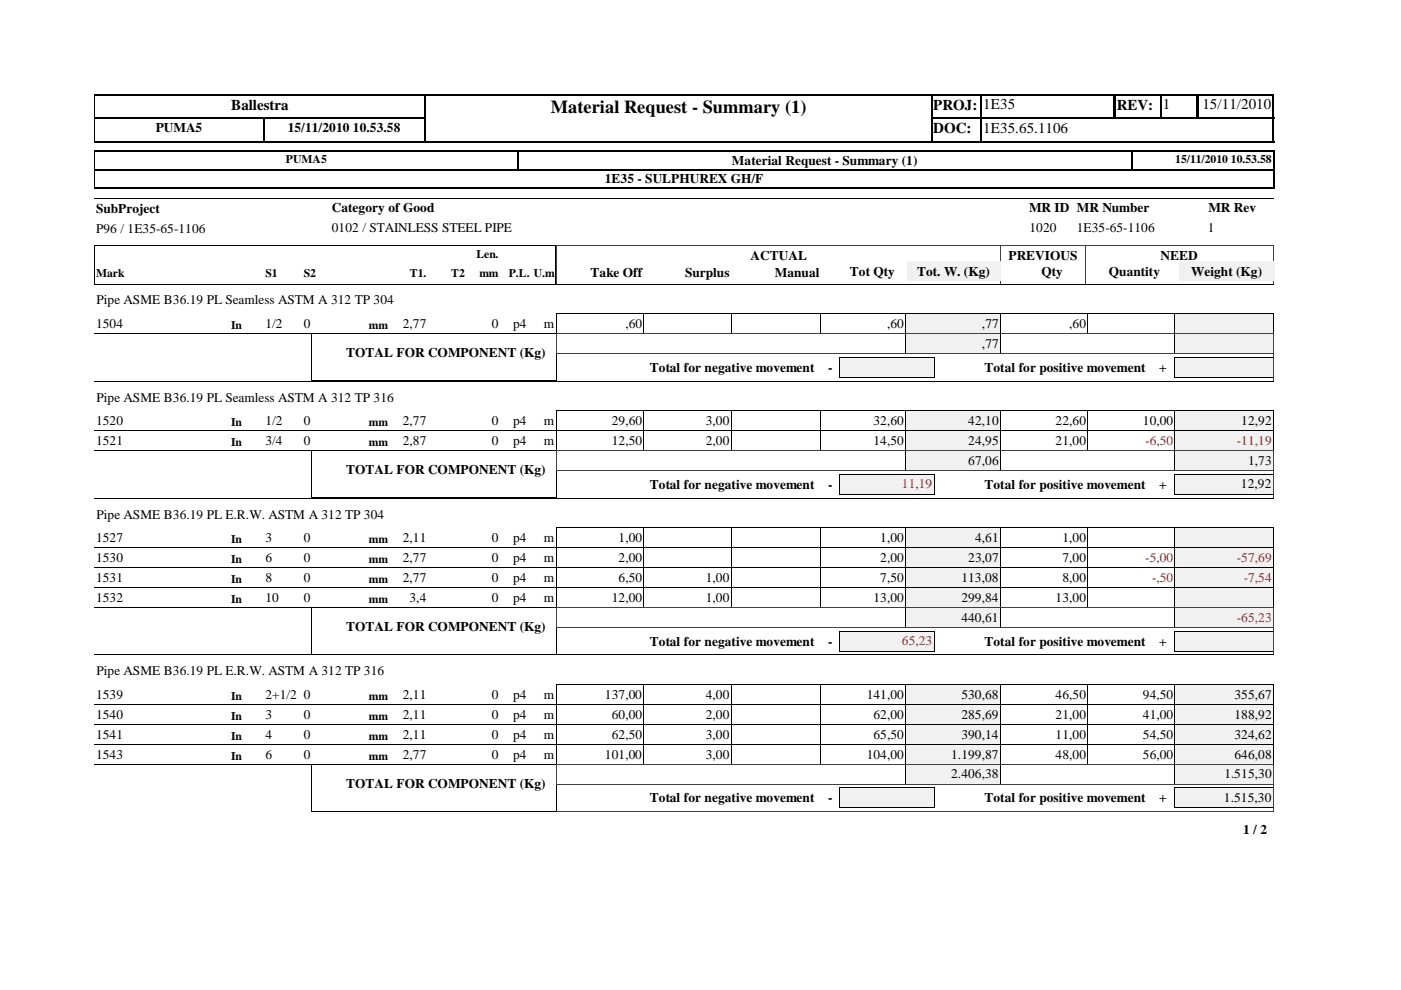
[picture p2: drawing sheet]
<svg xmlns="http://www.w3.org/2000/svg" width="297mm" height="210mm" viewBox="0 0 297 210" stroke-linecap="round" stroke-linejoin="round" font-family="sans-serif">
<defs><g id="words">
<text font-size="3.9" x="116.8" y="23.9">Material Request - Summary (1)</text>
<g font-size="3.2">
<text x="49" y="23.3">Ballestra</text>
<text x="197.9" y="23.3">PROJ:</text>
<text x="208.4" y="23.2">1E35</text>
<text x="236.8" y="23.3">REV:</text>
<text x="246.5" y="23.2">1</text>
<text x="254.9" y="23.2">15/11/2010</text>
<text x="197.9" y="28.3">DOC:</text>
<text x="208.4" y="28.2">1E35.65.1106</text>
</g>
<g font-size="2.8">
<text x="33" y="28">PUMA5</text>
<text x="61" y="28">15/11/2010 10.53.58</text>
<text x="155.2" y="34.9">Material Request - Summary (1)</text>
<text x="128.2" y="38.8">1E35 - SULPHUREX GH/F</text>
<text x="20.4" y="45.1">SubProject</text>
<text x="70.4" y="45">Category of Good</text>
<text x="218.2" y="45">MR ID MR Number</text>
<text x="256.2" y="45">MR Rev</text>
<text x="20.4" y="49.3">P96 / 1E35-65-1106</text>
<text x="70.4" y="49.2">0102 / STAINLESS STEEL PIPE</text>
<text x="218.3" y="49.2">1020</text>
<text x="228.3" y="49.2">1E35-65-1106</text>
<text x="256.1" y="49.2">1</text>
<text x="125.2" y="58.7">Take Off</text>
<text x="145.2" y="58.7">Surplus</text>
<text x="159.1" y="55">ACTUAL</text>
<text x="164.3" y="58.7">Manual</text>
<text x="180.2" y="58.5">Tot Qty</text>
<text x="194.4" y="58.5">Tot. W. (Kg)</text>
<text x="213.8" y="55">PREVIOUS</text>
<text x="220.8" y="58.5">Qty</text>
<text x="235.1" y="58.5">Quantity</text>
<text x="246.1" y="55">NEED</text>
<text x="252.6" y="58.5">Weight (Kg)</text>
<text x="20.4" y="64.6">Pipe ASME B36.19 PL Seamless ASTM A 312 TP 304</text>
<text x="20.4" y="69.5">1504</text>
<text x="56.3" y="69.5">1/2</text>
<text x="64.4" y="69.5">0</text>
<text x="85.4" y="69.5">2,77</text>
<text x="104.3" y="69.5">0</text>
<text x="108.8" y="69.5">p4</text>
<text x="115.3" y="69.5">m</text>
<text x="132.6" y="69.5">,60</text>
<text x="188.1" y="69.5">,60</text>
<text x="208.2" y="69.5">,77</text>
<text x="226.7" y="69.5">,60</text>
<text x="73.4" y="75.7">TOTAL FOR COMPONENT (Kg)</text>
<text x="208.2" y="73.7">,77</text>
<text x="137.7" y="78.8">Total for negative movement</text>
<text x="175.6" y="78.8">-</text>
<text x="208.7" y="78.8">Total for positive movement</text>
<text x="245.7" y="78.8">+</text>
<text x="20.4" y="85.1">Pipe ASME B36.19 PL Seamless ASTM A 312 TP 316</text>
<text x="20.4" y="90">1520</text>
<text x="20.4" y="94.3">1521</text>
<text x="56.3" y="90">1/2</text>
<text x="56.3" y="94.3">3/4</text>
<text x="64.4" y="90">0</text>
<text x="64.4" y="94.3">0</text>
<text x="85.4" y="90">2,77</text>
<text x="85.4" y="94.3">2,87</text>
<text x="104.3" y="90">0</text>
<text x="104.3" y="94.3">0</text>
<text x="108.8" y="90">p4</text>
<text x="108.8" y="94.3">p4</text>
<text x="115.3" y="90">m</text>
<text x="115.3" y="94.3">m</text>
<text x="129.7" y="90">29,60</text>
<text x="129.7" y="94.3">12,50</text>
<text x="149.6" y="90">3,00</text>
<text x="149.6" y="94.3">2,00</text>
<text x="185.2" y="90">32,60</text>
<text x="185.2" y="94.3">14,50</text>
<text x="205.3" y="90">42,10</text>
<text x="205.3" y="94.3">24,95</text>
<text x="223.8" y="90">22,60</text>
<text x="223.8" y="94.3">21,00</text>
<text x="242.3" y="90">10,00</text>
<text x="263.2" y="90">12,92</text>
<text x="73.4" y="100.5">TOTAL FOR COMPONENT (Kg)</text>
<text x="205.3" y="98.5">67,06</text>
<text x="264.6" y="98.5">1,73</text>
<text x="137.7" y="103.6">Total for negative movement</text>
<text x="175.6" y="103.6">-</text>
<text x="208.7" y="103.6">Total for positive movement</text>
<text x="245.7" y="103.6">+</text>
<text x="263.1" y="103.5">12,92</text>
<text x="20.4" y="109.9">Pipe ASME B36.19 PL E.R.W. ASTM A 312 TP 304</text>
<text x="20.4" y="114.9">1527</text>
<text x="20.4" y="119.1">1530</text>
<text x="56.3" y="114.9">3</text>
<text x="56.3" y="119.1">6</text>
<text x="64.4" y="114.9">0</text>
<text x="64.4" y="119.1">0</text>
<text x="85.4" y="114.9">2,11</text>
<text x="85.4" y="119.1">2,77</text>
<text x="104.3" y="114.9">0</text>
<text x="104.3" y="119.1">0</text>
<text x="108.8" y="114.9">p4</text>
<text x="108.8" y="119.1">p4</text>
<text x="115.3" y="114.9">m</text>
<text x="115.3" y="119.1">m</text>
<text x="131.1" y="114.9">1,00</text>
<text x="131.1" y="119.1">2,00</text>
<text x="186.6" y="114.9">1,00</text>
<text x="186.6" y="119.1">2,00</text>
<text x="205.3" y="119.1">23,07</text>
<text x="206.8" y="114.9">4,61</text>
<text x="225.3" y="114.9">1,00</text>
<text x="225.3" y="119.1">7,00</text>
<text x="20.4" y="123.3">1531</text>
<text x="56.3" y="123.3">8</text>
<text x="64.4" y="123.3">0</text>
<text x="85.4" y="123.3">2,77</text>
<text x="104.3" y="123.3">0</text>
<text x="108.8" y="123.3">p4</text>
<text x="115.3" y="123.3">m</text>
<text x="131.1" y="123.3">6,50</text>
<text x="149.6" y="123.3">1,00</text>
<text x="186.6" y="123.3">7,50</text>
<text x="203.8" y="123.3">113,08</text>
<text x="225.3" y="123.3">8,00</text>
<text x="20.4" y="127.6">1532</text>
<text x="56.3" y="127.6">10</text>
<text x="64.4" y="127.6">0</text>
<text x="86.8" y="127.6">3,4</text>
<text x="104.3" y="127.6">0</text>
<text x="108.8" y="127.6">p4</text>
<text x="115.3" y="127.6">m</text>
<text x="129.7" y="127.6">12,00</text>
<text x="149.6" y="127.6">1,00</text>
<text x="185.2" y="127.6">13,00</text>
<text x="203.8" y="127.6">299,84</text>
<text x="203.8" y="131.8">440,61</text>
<text x="223.8" y="127.6">13,00</text>
<text x="73.4" y="133.8">TOTAL FOR COMPONENT (Kg)</text>
<text x="137.7" y="136.9">Total for negative movement</text>
<text x="175.6" y="136.9">-</text>
<text x="208.7" y="136.9">Total for positive movement</text>
<text x="245.7" y="136.9">+</text>
<text x="20.4" y="143.2">Pipe ASME B36.19 PL E.R.W. ASTM A 312 TP 316</text>
<text x="20.4" y="148.1">1539</text>
<text x="56.3" y="148.1">2+1/2 0</text>
<text x="85.4" y="148.1">2,11</text>
<text x="104.3" y="148.1">0</text>
<text x="108.8" y="148.1">p4</text>
<text x="115.3" y="148.1">m</text>
<text x="128.2" y="148.1">137,00</text>
<text x="149.6" y="148.1">4,00</text>
<text x="183.8" y="148.1">141,00</text>
<text x="203.8" y="148.1">530,68</text>
<text x="223.8" y="148.1">46,50</text>
<text x="242.3" y="148.1">94,50</text>
<text x="261.7" y="148.1">355,67</text>
<text x="20.4" y="152.4">1540</text>
<text x="56.3" y="152.4">3</text>
<text x="64.4" y="152.4">0</text>
<text x="85.4" y="152.4">2,11</text>
<text x="104.3" y="152.4">0</text>
<text x="108.8" y="152.4">p4</text>
<text x="115.3" y="152.4">m</text>
<text x="129.7" y="152.4">60,00</text>
<text x="149.6" y="152.4">2,00</text>
<text x="185.2" y="152.4">62,00</text>
<text x="203.8" y="152.4">285,69</text>
<text x="223.8" y="152.4">21,00</text>
<text x="242.3" y="152.4">41,00</text>
<text x="261.7" y="152.4">188,92</text>
<text x="20.4" y="156.6">1541</text>
<text x="20.4" y="160.8">1543</text>
<text x="56.3" y="156.6">4</text>
<text x="56.3" y="160.8">6</text>
<text x="64.4" y="156.6">0</text>
<text x="64.4" y="160.8">0</text>
<text x="85.4" y="156.6">2,11</text>
<text x="85.4" y="160.8">2,77</text>
<text x="104.3" y="156.6">0</text>
<text x="104.3" y="160.8">0</text>
<text x="108.8" y="156.6">p4</text>
<text x="108.8" y="160.8">p4</text>
<text x="115.3" y="156.6">m</text>
<text x="115.3" y="160.8">m</text>
<text x="128.2" y="160.8">101,00</text>
<text x="129.7" y="156.6">62,50</text>
<text x="149.6" y="156.6">3,00</text>
<text x="149.6" y="160.8">3,00</text>
<text x="183.8" y="160.8">104,00</text>
<text x="185.2" y="156.6">65,50</text>
<text x="201.7" y="160.8">1.199,87</text>
<text x="203.8" y="156.6">390,14</text>
<text x="223.8" y="156.6">11,00</text>
<text x="223.8" y="160.8">48,00</text>
<text x="242.3" y="156.6">54,50</text>
<text x="242.3" y="160.8">56,00</text>
<text x="261.7" y="156.6">324,62</text>
<text x="261.7" y="160.8">646,08</text>
<text x="73.4" y="167.1">TOTAL FOR COMPONENT (Kg)</text>
<text x="201.7" y="165.1">2.406,38</text>
<text x="259.6" y="165.1">1.515,30</text>
<text x="137.7" y="170.1">Total for negative movement</text>
<text x="175.6" y="170.1">-</text>
<text x="208.7" y="170.1">Total for positive movement</text>
<text x="245.7" y="170.1">+</text>
<text x="259.5" y="170.1">1.515,30</text>
<text x="263.6" y="176.9">1 / 2</text>
</g>
<g font-size="2.8" fill="#f00">
<text x="242.8" y="94.3">-6,50</text>
<text x="262.3" y="94.3">-11,19</text>
<text x="191.2" y="103.5">11,19</text>
<text x="242.8" y="119.1">-5,00</text>
<text x="262.3" y="119.1">-57,69</text>
<text x="244.3" y="123.3">-,50</text>
<text x="263.7" y="123.3">-7,54</text>
<text x="262.3" y="131.8">-65,23</text>
<text x="191.2" y="136.8">65,23</text>
</g>
<g font-size="2.5">
<text x="60.6" y="34.6">PUMA5</text>
<text x="249.2" y="34.6">15/11/2010 10.53.58</text>
<text x="20.4" y="58.7">Mark</text>
<text x="56.3" y="58.7">S1</text>
<text x="64.4" y="58.7">S2</text>
<text x="86.9" y="58.7">T1.</text>
<text x="95.7" y="58.7">T2</text>
<text x="101" y="54.7">Len.</text>
<text x="101.6" y="58.7">mm</text>
<text x="107.9" y="58.7">P.L. U.m</text>
<text x="49" y="69.7">In</text>
<text x="78.2" y="69.7">mm</text>
<text x="49" y="90.3">In</text>
<text x="49" y="94.5">In</text>
<text x="78.2" y="90.3">mm</text>
<text x="78.2" y="94.5">mm</text>
<text x="49" y="115.1">In</text>
<text x="49" y="119.3">In</text>
<text x="78.2" y="115.1">mm</text>
<text x="78.2" y="119.3">mm</text>
<text x="49" y="123.6">In</text>
<text x="78.2" y="123.6">mm</text>
<text x="49" y="127.8">In</text>
<text x="78.2" y="127.8">mm</text>
<text x="49" y="148.4">In</text>
<text x="78.2" y="148.4">mm</text>
<text x="49" y="152.6">In</text>
<text x="78.2" y="152.6">mm</text>
<text x="49" y="156.8">In</text>
<text x="49" y="161.1">In</text>
<text x="78.2" y="156.8">mm</text>
<text x="78.2" y="161.1">mm</text>
</g>
</g></defs>
<path d="M90.2 20v5.2M197.4 20v10.2M208 20v10.2M236.3 20v5.2M246.1 20v5.2M253.8 20v5.2M254 20v5.2M270 20v10.2M20 25.1h70.3M20 25h70.3M55.9 24.9v5.3M197.2 25.1h73" fill="none" stroke="#000" stroke-width=".34"/>
<path d="M236.3 20v5.2M90.1 24.9v5.3" fill="none" stroke="#000" stroke-width=".38"/>
<path d="M20 30.1h70.3M20 20.1h70.3M197.2 30.1h10.9M197.2 20.1h73" fill="none" stroke="#000" stroke-width=".25"/>
<path d="M20.1 20v10.2" fill="none" stroke="#000" stroke-width=".21"/>
<path d="M207.8 30h62.4" fill="none" stroke="#000" stroke-width=".3"/>
<path d="M90.3 20.2h107.1v9.7h-107.1z" fill="#fff"/>
<path d="M20 35.9h250.3M20 39.9h250.3M90 20.1h107.7M270.1 31.9v4.2" fill="none" stroke="#000" stroke-width=".25"/>
<path d="M197.5 20v10.2M109.9 31.9v4.2" fill="none" stroke="#000" stroke-width=".34"/>
<path d="M20 32.1h250.3M90 30h107.7M270.1 35.9v4.1" fill="none" stroke="#000" stroke-width=".3"/>
<path d="M90.1 20v10.2M239.9 31.9v4.2" fill="none" stroke="#000" stroke-width=".38"/>
<path d="M20 36h250.3M20.1 31.9v8.1M20 42h250M20 52h97.9v8.3h-97.9z" fill="none" stroke="#000" stroke-width=".21"/>
<path d="M212.1 51.9v8.4M212.2 51.9v8.4M230.1 51.9v8.4M270 51.9v8.4M270 52h-152v8.3h152" fill="none" stroke="#404040" stroke-width=".21"/>
<path d="M99.6 56h6.4v3.7h-6.4z" fill="#fff"/>
<g fill="#f1f1f1">
<path d="M192.3 55.4h19.8v4.2h-19.8z"/>
<path d="M250 55.4h20.2v4.2h-20.2z"/>
</g>
<path d="M20 60.3h250M20 70.7h172.1M136.5 66.5v4.2M155 66.5v4.2M174.1 66.5v4.2M192 66.5v4.2M192.1 66.5h-74.1v4.2M212.1 66.5h37v4.2M212.1 70.7h37M212.1 66.5v4.2M230.6 66.5v4.2" fill="none" stroke="#000" stroke-width=".21"/>
<path d="M192.1 66.5h20v4.2h-20z" fill="#f1f1f1"/>
<path d="M192 70.7h20.1M192 70.7v-4.2h20.1v4.2" fill="none" stroke="#000" stroke-width=".21"/>
<path d="M249.1 66.5h20.9v4.2h-20.9z" fill="#f1f1f1"/>
<path d="M249.1 66.5h20.9M249.1 70.7h20.9M249.1 66.5v4.2M270 66.5v4.2" fill="none" stroke="#000" stroke-width=".21"/>
<path d="M192.1 70.7h20v4.2h-20z" fill="#f1f1f1"/>
<path d="M192 70.7h20.1v4.3h-20.1z" fill="none" stroke="#000" stroke-width=".21"/>
<path d="M249.1 70.7h20.9v4.2h-20.9z" fill="#f1f1f1"/>
<path d="M249.1 70.7h20.9M249.1 75h20.9M249.1 70.7v4.3M270 70.7v4.3" fill="none" stroke="#000" stroke-width=".21"/>
<path d="M249.1 75.7h20.8v4.2h-20.8z" fill="#f1f1f1"/>
<path d="M249 79.9h21M249.1 80l-.1-4.3h21l-.1 4.3" fill="none" stroke="#000" stroke-width=".21"/>
<path d="M178 75.7h20v4.2h-20z" fill="#f1f1f1"/>
<g fill="none" stroke="#000" stroke-width=".21">
<path d="M66 70.7h52.1l-.1 10h-52zM177.9 79.9h20.2M177.9 80v-4.3h20.2v4.3M20 80.8h250M20 91.3h172.1M136.5 87v4.3M155 87v4.3M174.1 87v4.3M192 87v4.3M192.1 87.1h-74.1v4.2M212.1 87.1h37v4.2M212.1 91.3h37"/>
<path d="M212.1 87v4.3M230.6 87v4.3"/>
</g>
<path d="M118 70.8h152.1M118 70.8v4.2h152.1M118 75v5.8M270.1 70.8v4.3M270.1 75v5.8M118 80.8h152.1" fill="none" stroke="#404040" stroke-width=".21"/>
<path d="M192.1 87h20v4.3h-20z" fill="#f1f1f1"/>
<path d="M192 91.3h20.1M192 91.3v-4.2h20.1v4.2" fill="none" stroke="#000" stroke-width=".21"/>
<path d="M249.1 87h20.9v4.3h-20.9z" fill="#f1f1f1"/>
<g fill="none" stroke="#000" stroke-width=".21">
<path d="M20 95.5h172.1M136.5 91.3v4.2M155 91.3v4.2M174.1 91.3v4.2M192 91.3v4.2M192.1 91.3h-74.1v4.2M212.1 91.3h57.9M212.1 95.5h37M212.1 91.3v4.2M230.6 91.3v4.2M249.1 87.1h20.9M249.1 87v8.5"/>
<path d="M270 87v4.3"/>
</g>
<path d="M192.1 91.3h20v4.2h-20z" fill="#f1f1f1"/>
<path d="M192 95.5h20.1M192 95.5v-4.2h20.1v4.2" fill="none" stroke="#000" stroke-width=".21"/>
<path d="M249.1 91.3h20.9v4.2h-20.9z" fill="#f1f1f1"/>
<path d="M249.1 91.3h20.9M249.1 95.5h20.9M249.1 91.3v4.2M270 91.3v4.2" fill="none" stroke="#000" stroke-width=".21"/>
<path d="M192.1 95.5h20v4.2h-20z" fill="#f1f1f1"/>
<path d="M192 95.5h20.1v4.3h-20.1z" fill="none" stroke="#000" stroke-width=".21"/>
<path d="M249.1 95.5h20.9v4.2h-20.9z" fill="#f1f1f1"/>
<path d="M249.1 95.5h20.9M249.1 99.8h20.9M249.1 95.5v4.3M270 95.5v4.3" fill="none" stroke="#000" stroke-width=".21"/>
<path d="M249.1 100.5h20.8v4.2h-20.8z" fill="#f1f1f1"/>
<path d="M249 104.8h21M249.1 104.8l-.1-4.3h21l-.1 4.3" fill="none" stroke="#000" stroke-width=".21"/>
<path d="M178 100.5h20v4.2h-20z" fill="#f1f1f1"/>
<g fill="none" stroke="#000" stroke-width=".21">
<path d="M66 95.5h52.1l-.1 10h-52zM20 105.6h250M20 116.1h172.1M136.5 111.8v4.3M155 111.8v4.3M174.1 111.8v4.3M177.9 104.8h20.2M177.9 104.8v-4.3h20.2v4.3M192 111.8v4.3M192.1 111.9h-74.1v4.2M212.1 111.9h37v4.2M212.1 116.1h37"/>
<path d="M212.1 111.8v4.3M230.6 111.8v4.3"/>
</g>
<path d="M118 95.6h152.1M118 95.6v4.2h152.1M118 99.8v5.8M270.1 95.6v4.3M270.1 99.8v5.8M118 105.6h152.1" fill="none" stroke="#404040" stroke-width=".21"/>
<path d="M192.1 111.8h20v4.3h-20z" fill="#f1f1f1"/>
<path d="M192 116.1h20.1M192 116.1v-4.2h20.1v4.2" fill="none" stroke="#000" stroke-width=".21"/>
<path d="M249.1 111.8h20.9v4.3h-20.9z" fill="#f1f1f1"/>
<g fill="none" stroke="#000" stroke-width=".21">
<path d="M136.5 116.1v4.3M155 116.1v4.3M174.1 116.1v4.3M192 116.1v4.3M192.1 116.1h-74.1v4.3M212.1 116.1h57.9M212.1 116.1v4.3M230.6 116.1v4.3M249.1 111.9h20.9M249.1 111.8v8.6M270 111.8v4.3M20 120.3h172.1"/>
<path d="M212.1 120.3h37"/>
</g>
<path d="M192.1 116.1h20v4.2h-20z" fill="#f1f1f1"/>
<path d="M192 120.3h20.1M192 120.4v-4.3h20.1v4.3" fill="none" stroke="#000" stroke-width=".21"/>
<path d="M249.1 116.1h20.9v4.2h-20.9z" fill="#f1f1f1"/>
<path d="M249.1 116.1h20.9M249.1 116.1v8.5h-37M270 116.1v4.3M20 124.6h172.1M136.5 120.3v4.3M155 120.3v4.3M174.1 120.3v4.3M192 120.3v4.3M192.1 120.3h-74.1v4.3M212.1 120.3h57.9M212.1 120.3v4.3M230.6 120.3v4.3" fill="none" stroke="#000" stroke-width=".21"/>
<path d="M192.1 120.3h20v4.2h-20z" fill="#f1f1f1"/>
<path d="M192 120.3h20.1v4.3h-20.1z" fill="none" stroke="#000" stroke-width=".21"/>
<path d="M249.1 120.3h20.9v4.2h-20.9z" fill="#f1f1f1"/>
<path d="M20 128.8h172.1M136.5 124.5v4.3M155 124.5v4.3M174.1 124.5v4.3M192 124.5v4.3M192.1 124.6h-74.1v4.2M212.1 124.6h57.9M212.1 124.5v4.3M230.6 124.5v4.3M249.1 120.3h20.9M249.1 120.3v8.5h-37M270 120.3v4.3" fill="none" stroke="#000" stroke-width=".21"/>
<path d="M192.1 124.5h20v4.3h-20z" fill="#f1f1f1"/>
<path d="M192 124.6h20.1v4.2h-20.1z" fill="none" stroke="#000" stroke-width=".21"/>
<path d="M249.1 124.5h20.9v4.3h-20.9z" fill="#f1f1f1"/>
<path d="M249.1 124.6h20.9M249.1 128.8h20.9M249.1 124.5v4.3M270 124.5v4.3" fill="none" stroke="#000" stroke-width=".21"/>
<path d="M192.1 128.8h20v4.2h-20z" fill="#f1f1f1"/>
<path d="M192 128.8h20.1v4.3l-20.1-.1z" fill="none" stroke="#000" stroke-width=".21"/>
<path d="M249.1 128.8h20.9v4.2h-20.9z" fill="#f1f1f1"/>
<path d="M249.1 128.8h20.9M249.1 133h20.9M249.1 128.8v4.3M270 128.8v4.3" fill="none" stroke="#000" stroke-width=".21"/>
<path d="M249.1 133.8h20.8v4.2h-20.8z" fill="#f1f1f1"/>
<path d="M249 133.8h21l-.1 4.2h-20.9z" fill="none" stroke="#000" stroke-width=".21"/>
<path d="M178 133.8h20v4.2h-20z" fill="#f1f1f1"/>
<g fill="none" stroke="#000" stroke-width=".21">
<path d="M20 138.9h250M66 128.8h52.1l-.1 10-52-.1zM177.9 133.8h20.2v4.2h-20.2zM20 149.4h172.1M136.5 145.1v4.3M155 145.1v4.3M174.1 145.1v4.3M192 145.1v4.3M192.1 145.1h-74.1v4.3M212.1 145.1h37v4.3M212.1 149.4h37M212.1 145.1v4.3"/>
<path d="M230.6 145.1v4.3"/>
</g>
<path d="M118 128.9h152.1M118 128.9v4.2M118 133.1v5.8h152.1v-5.8h-152.1M270.1 128.9v4.2" fill="none" stroke="#404040" stroke-width=".21"/>
<path d="M192.1 145.1h20v4.3h-20z" fill="#f1f1f1"/>
<path d="M192 149.4h20.1M192 149.4v-4.3h20.1v4.3" fill="none" stroke="#000" stroke-width=".21"/>
<path d="M249.1 145.1h20.9v4.3h-20.9z" fill="#f1f1f1"/>
<path d="M20 153.6h172.1M136.5 149.4v4.2M155 149.4v4.2M174.1 149.4v4.2M192 149.4v4.2M192.1 149.4h-74.1v4.2M212.1 149.4h57.9M212.1 149.4v4.2M230.6 149.4v4.2M249.1 145.1h20.9M249.1 145.1v8.5h-37M270 145.1v4.3" fill="none" stroke="#000" stroke-width=".21"/>
<path d="M192.1 149.4h20v4.2h-20z" fill="#f1f1f1"/>
<path d="M192 149.4h20.1v4.2h-20.1z" fill="none" stroke="#000" stroke-width=".21"/>
<path d="M249.1 149.4h20.9v4.2h-20.9z" fill="#f1f1f1"/>
<path d="M20 157.8h172.1M136.5 153.6v4.3M155 153.6v4.3M174.1 153.6v4.3M192 153.6v4.3M192.1 153.6h-74.1v4.3M212.1 153.6h57.9M212.1 153.6v4.3M230.6 153.6v4.3M249.1 149.4h20.9M249.1 149.4v8.5l-37-.1M270 149.4v4.2" fill="none" stroke="#000" stroke-width=".21"/>
<path d="M192.1 153.6h20v4.2h-20z" fill="#f1f1f1"/>
<path d="M192 153.6h20.1v4.3l-20.1-.1z" fill="none" stroke="#000" stroke-width=".21"/>
<path d="M249.1 153.6h20.9v4.2h-20.9z" fill="#f1f1f1"/>
<g fill="none" stroke="#000" stroke-width=".21">
<path d="M118 157.8h74.1M118 157.8v4.3M136.5 157.8v4.3M155 157.8v4.3M174.1 157.8v4.3M192 157.8v4.3M212.1 157.8h57.9M212.1 157.8v4.3M230.6 157.8v4.3M249.1 153.6h20.9M249.1 153.6v8.5h-37M270 153.6v4.3"/>
<path d="M20 162.1h172.1"/>
</g>
<path d="M192.1 157.8h20v4.3h-20z" fill="#f1f1f1"/>
<path d="M192 157.8h20.1M192 157.8v4.3h20.1v-4.3" fill="none" stroke="#000" stroke-width=".21"/>
<path d="M249.1 157.8h20.9v4.3h-20.9z" fill="#f1f1f1"/>
<path d="M249.1 157.8h20.9M249.1 157.8v4.3M270 157.8v4.3M249.1 162.1h20.9" fill="none" stroke="#000" stroke-width=".21"/>
<path d="M192.1 162.1h20v4.2h-20z" fill="#f1f1f1"/>
<path d="M192 162.1h20.1M192 162.1v4.2h20.1v-4.2" fill="none" stroke="#000" stroke-width=".21"/>
<path d="M249.1 162.1h20.9v4.2h-20.9z" fill="#f1f1f1"/>
<path d="M249.1 162.1h20.9M249.1 166.3h20.9M249.1 162.1v4.2M270 162.1v4.2" fill="none" stroke="#000" stroke-width=".21"/>
<path d="M249.1 167.1h20.8v4.2h-20.8z" fill="#f1f1f1"/>
<path d="M249 167.1h21l-.1 4.2h-20.9z" fill="none" stroke="#000" stroke-width=".21"/>
<path d="M178 167.1h20v4.2h-20z" fill="#f1f1f1"/>
<path d="M66 162.1h52.1M66 172h52.1M66 162.1v9.9M118 162.1v9.9M177.9 167.1h20.2v4.2h-20.2z" fill="none" stroke="#000" stroke-width=".21"/>
<path d="M118 166.4v-4.2h152.1v4.2M118 166.4v5.7l152.1 .1v-5.8h-152.1" fill="none" stroke="#404040" stroke-width=".21"/>
<use href="#words"/>
</svg>
